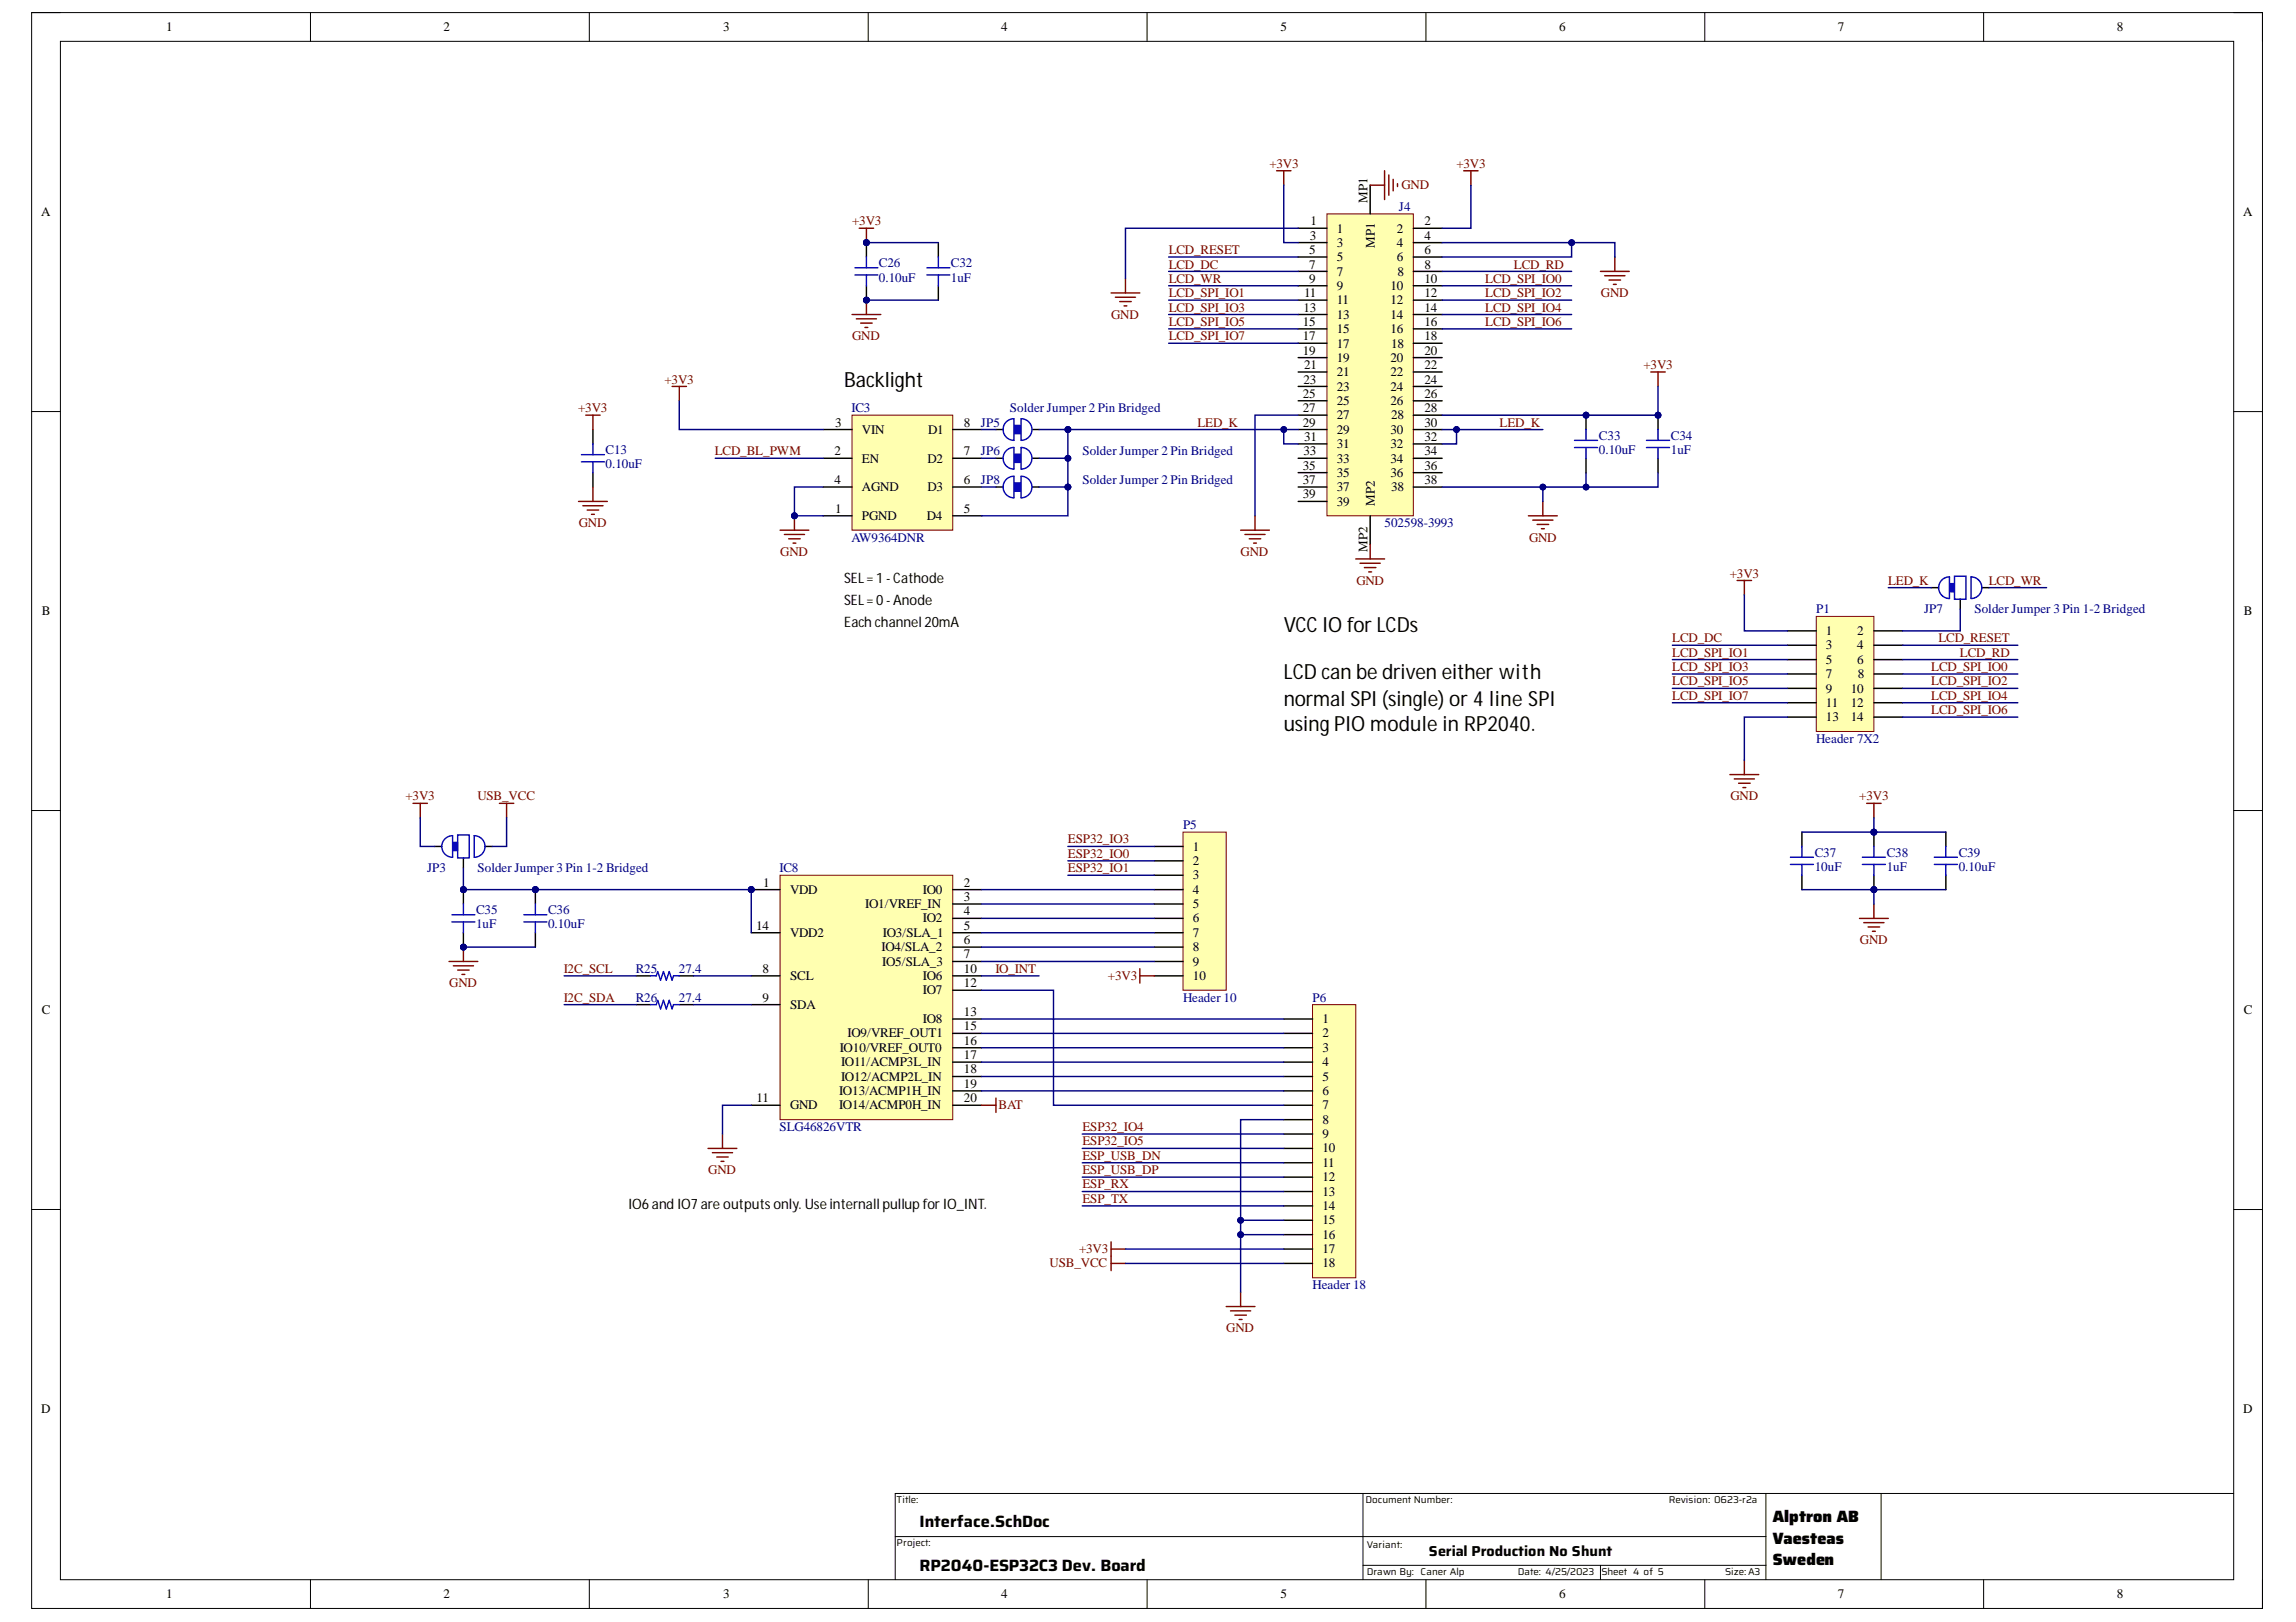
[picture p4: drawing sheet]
<svg xmlns="http://www.w3.org/2000/svg" width="297mm" height="210mm" viewBox="0 0 297 210" stroke-linecap="round" stroke-linejoin="round" font-family="sans-serif">
<defs><g id="words">
<g font-size="2.7">
<text x="109.2" y="50.1">Backlight</text>
<text x="166.1" y="81.8">VCC IO for LCDs</text>
<text x="166.1" y="87.9">LCD can be driven either with</text>
<text x="166.1" y="91.3">normal SPI (single) or 4 line SPI</text>
<text x="166.1" y="94.6">using PIO module in RP2040.</text>
</g>
<g font-size="2.1">
<text x="119" y="197.7">Interface.SchDoc</text>
<text x="229.4" y="197">Alptron AB</text>
<text x="119" y="203.2">RP2040-ESP32C3 Dev. Board</text>
<text x="229.4" y="199.8">Vaesteas</text>
<text x="229.4" y="202.6">Sweden</text>
</g>
<g font-size="1.9">
<text x="109.2" y="75.5">SEL= 1 - Cathode</text>
<text x="109.2" y="78.3">SEL= 0- Anode</text>
<text x="109.2" y="81.1">Each channel 20mA</text>
<text x="81.3" y="156.5">IO6and IO7are outputsonly. Use internallpullup for IO_INT.</text>
<text x="184.9" y="201.3">Serial Production No Shunt</text>
</g>
<g font-size="1.7">
<text x="21.5" y="4.1">1</text>
<text x="57.4" y="4.1">2</text>
<text x="93.6" y="4.1">3</text>
<text x="129.5" y="4.1">4</text>
<text x="165.7" y="4.1">5</text>
<text x="201.7" y="4.1">6</text>
<text x="237.7" y="4.1">7</text>
<text x="273.9" y="4.1">8</text>
<text x="5.3" y="28">A</text>
<text x="169.6" y="29.2">1</text>
<text x="176.9" y="26.2" transform="rotate(-90 176.9 26.2)">MP1</text>
<text x="184.3" y="29.2">2</text>
<text x="290.2" y="28">A</text>
<text x="169.4" y="32.9">5</text>
<text x="169.4" y="34.8">7</text>
<text x="169.5" y="31">3</text>
<text x="172.9" y="30.1">1</text>
<text x="172.9" y="32">3</text>
<text x="172.9" y="33.8">5</text>
<text x="172.9" y="35.7">7</text>
<text x="177.8" y="32" transform="rotate(-90 177.8 32)">MP1</text>
<text x="180.7" y="30.1">2</text>
<text x="180.7" y="32">4</text>
<text x="180.7" y="33.8">6</text>
<text x="180.8" y="35.7">8</text>
<text x="184.3" y="31">4</text>
<text x="184.3" y="32.9">6</text>
<text x="184.3" y="34.8">8</text>
<text x="168.6" y="40.3">13</text>
<text x="168.7" y="38.5">11</text>
<text x="169.4" y="36.6">9</text>
<text x="172.9" y="37.5">9</text>
<text x="172.9" y="39.4">11</text>
<text x="172.9" y="41.3">13</text>
<text x="179.9" y="37.5">10</text>
<text x="179.9" y="39.4">12</text>
<text x="179.9" y="41.3">14</text>
<text x="184.3" y="36.6">10</text>
<text x="184.3" y="38.5">12</text>
<text x="184.3" y="40.3">14</text>
<text x="168.5" y="42.2">15</text>
<text x="168.5" y="44.1">17</text>
<text x="168.5" y="45.9">19</text>
<text x="168.7" y="47.8">21</text>
<text x="172.9" y="43.1">15</text>
<text x="172.9" y="45">17</text>
<text x="172.9" y="46.8">19</text>
<text x="179.9" y="43.1">16</text>
<text x="179.9" y="46.8">20</text>
<text x="180" y="45">18</text>
<text x="184.3" y="42.2">16</text>
<text x="184.3" y="44.1">18</text>
<text x="184.3" y="45.9">20</text>
<text x="184.3" y="47.8">22</text>
<text x="168.5" y="51.5">25</text>
<text x="168.5" y="53.3">27</text>
<text x="168.6" y="49.6">23</text>
<text x="172.9" y="48.7">21</text>
<text x="172.9" y="50.6">23</text>
<text x="172.9" y="52.4">25</text>
<text x="179.9" y="48.7">22</text>
<text x="179.9" y="50.6">24</text>
<text x="179.9" y="52.4">26</text>
<text x="184.3" y="49.6">24</text>
<text x="184.3" y="51.5">26</text>
<text x="184.3" y="53.3">28</text>
<text x="108" y="58.9">2</text>
<text x="108" y="55.2">3</text>
<text x="111.5" y="59.9">EN</text>
<text x="111.5" y="56.1">VIN</text>
<text x="120" y="59.9">D2</text>
<text x="120.1" y="56.1">D1</text>
<text x="124.7" y="55.2">8</text>
<text x="124.7" y="58.9">7</text>
<text x="168.5" y="55.2">29</text>
<text x="168.6" y="58.9">33</text>
<text x="168.7" y="57.1">31</text>
<text x="172.9" y="54.3">27</text>
<text x="172.9" y="56.1">29</text>
<text x="172.9" y="58">31</text>
<text x="172.9" y="59.9">33</text>
<text x="179.9" y="56.1">30</text>
<text x="179.9" y="58">32</text>
<text x="179.9" y="59.9">34</text>
<text x="180" y="54.3">28</text>
<text x="184.3" y="55.2">30</text>
<text x="184.3" y="57.1">32</text>
<text x="184.3" y="58.9">34</text>
<text x="108" y="62.6">4</text>
<text x="111.5" y="63.6">AGND</text>
<text x="120" y="63.6">D3</text>
<text x="124.7" y="62.6">6</text>
<text x="168.5" y="60.8">35</text>
<text x="168.5" y="62.6">37</text>
<text x="168.5" y="64.5">39</text>
<text x="172.9" y="61.7">35</text>
<text x="172.9" y="63.6">37</text>
<text x="172.9" y="65.4">39</text>
<text x="177.8" y="65.4" transform="rotate(-90 177.8 65.4)">MP2</text>
<text x="179.9" y="61.7">36</text>
<text x="180" y="63.6">38</text>
<text x="184.3" y="60.8">36</text>
<text x="184.3" y="62.6">38</text>
<text x="108" y="66.4">1</text>
<text x="111.5" y="67.3">PGND</text>
<text x="119.9" y="67.3">D4</text>
<text x="124.7" y="66.4">5</text>
<text x="176.9" y="71.4" transform="rotate(-90 176.9 71.4)">MP2</text>
<text x="5.4" y="79.6">B</text>
<text x="236.2" y="82.2">1</text>
<text x="240.3" y="82.2">2</text>
<text x="290.3" y="79.6">B</text>
<text x="236.2" y="84">3</text>
<text x="236.2" y="85.9">5</text>
<text x="236.2" y="87.8">7</text>
<text x="236.2" y="89.6">9</text>
<text x="239.4" y="89.6">10</text>
<text x="240.3" y="84">4</text>
<text x="240.3" y="85.9">6</text>
<text x="240.4" y="87.8">8</text>
<text x="236.2" y="91.5">11</text>
<text x="236.2" y="93.3">13</text>
<text x="239.4" y="91.5">12</text>
<text x="239.4" y="93.3">14</text>
<text x="154.3" y="110.1">1</text>
<text x="154.3" y="111.9">2</text>
<text x="154.3" y="113.8">3</text>
<text x="98.7" y="114.7">1</text>
<text x="102.2" y="115.7">VDD</text>
<text x="111.9" y="117.5">IO1/VREF_IN</text>
<text x="119.4" y="115.7">IO0</text>
<text x="119.4" y="119.4">IO2</text>
<text x="124.7" y="114.7">2</text>
<text x="124.7" y="116.6">3</text>
<text x="124.7" y="118.4">4</text>
<text x="154.3" y="115.7">4</text>
<text x="154.3" y="117.5">5</text>
<text x="154.3" y="119.4">6</text>
<text x="97.8" y="120.3">14</text>
<text x="98.7" y="125.9">8</text>
<text x="102.2" y="121.2">VDD2</text>
<text x="114.1" y="123.1">IO4/SLA_2</text>
<text x="114.1" y="125">IO5/SLA_3</text>
<text x="114.2" y="121.2">IO3/SLA_1</text>
<text x="124.7" y="120.3">5</text>
<text x="124.7" y="122.2">6</text>
<text x="124.7" y="124">7</text>
<text x="124.7" y="125.9">10</text>
<text x="154.3" y="121.2">7</text>
<text x="154.3" y="123.1">8</text>
<text x="154.3" y="125">9</text>
<text x="5.4" y="131.2">C</text>
<text x="98.7" y="129.6">9</text>
<text x="102.2" y="126.8">SCL</text>
<text x="102.2" y="130.5">SDA</text>
<text x="119.4" y="126.8">IO6</text>
<text x="119.4" y="128.7">IO7</text>
<text x="124.7" y="127.7">12</text>
<text x="124.7" y="131.5">13</text>
<text x="154.3" y="126.8">10</text>
<text x="290.3" y="131.2">C</text>
<text x="108.6" y="136.1">IO10/VREF_OUT0</text>
<text x="108.8" y="138">IO11/ACMP3L_IN</text>
<text x="109.7" y="134.3">IO9/VREF_OUT1</text>
<text x="119.4" y="132.4">IO8</text>
<text x="124.7" y="133.3">15</text>
<text x="124.7" y="135.2">16</text>
<text x="124.7" y="137">17</text>
<text x="171.1" y="132.4">1</text>
<text x="171.1" y="134.3">2</text>
<text x="171.1" y="136.1">3</text>
<text x="171.1" y="138">4</text>
<text x="97.9" y="142.6">11</text>
<text x="102.2" y="143.6">GND</text>
<text x="108.6" y="141.7">IO13/ACMP1H_IN</text>
<text x="108.6" y="143.6">IO14/ACMP0H_IN</text>
<text x="108.8" y="139.8">IO12/ACMP2L_IN</text>
<text x="124.7" y="138.9">18</text>
<text x="124.7" y="140.8">19</text>
<text x="124.7" y="142.6">20</text>
<text x="171.1" y="139.8">5</text>
<text x="171.1" y="141.7">6</text>
<text x="171.1" y="143.6">7</text>
<text x="171.1" y="145.4">8</text>
<text x="171.1" y="147.3">9</text>
<text x="171.1" y="149.1">10</text>
<text x="171.1" y="151">11</text>
<text x="171.1" y="152.9">12</text>
<text x="171.1" y="154.7">13</text>
<text x="171.1" y="156.6">14</text>
<text x="171.1" y="158.4">15</text>
<text x="171.1" y="160.3">16</text>
<text x="171.1" y="162.2">17</text>
<text x="171.1" y="164">18</text>
<text x="5.3" y="182.9">D</text>
<text x="290.2" y="182.9">D</text>
<text x="21.5" y="206.8">1</text>
<text x="57.4" y="206.8">2</text>
<text x="93.6" y="206.8">3</text>
<text x="129.5" y="206.8">4</text>
<text x="165.7" y="206.8">5</text>
<text x="201.7" y="206.8">6</text>
<text x="237.7" y="206.8">7</text>
<text x="273.9" y="206.8">8</text>
</g>
<g font-size="1.7" fill="#800000">
<text x="164.2" y="21.7">+3V3</text>
<text x="188.4" y="21.7">+3V3</text>
<text x="110.2" y="29.2">+3V3</text>
<text x="181.3" y="24.5">GND</text>
<text x="151.2" y="34.8">LCD_DC</text>
<text x="151.2" y="32.9">LCD_RESET</text>
<text x="195.9" y="34.8">LCD_RD</text>
<text x="143.7" y="41.3">GND</text>
<text x="151.2" y="38.5">LCD_SPI_IO1</text>
<text x="151.2" y="40.3">LCD_SPI_IO3</text>
<text x="151.2" y="36.6">LCD_WR</text>
<text x="192.1" y="36.6">LCD_SPI_IO0</text>
<text x="192.1" y="38.5">LCD_SPI_IO2</text>
<text x="192.1" y="40.3">LCD_SPI_IO4</text>
<text x="207.1" y="38.5">GND</text>
<text x="110.2" y="44.1">GND</text>
<text x="151.2" y="42.2">LCD_SPI_IO5</text>
<text x="151.2" y="44.1">LCD_SPI_IO7</text>
<text x="192.1" y="42.2">LCD_SPI_IO6</text>
<text x="212.6" y="47.8">+3V3</text>
<text x="74.8" y="53.3">+3V3</text>
<text x="86" y="49.6">+3V3</text>
<text x="92.5" y="58.9">LCD_BL_PWM</text>
<text x="154.9" y="55.2">LED_K</text>
<text x="194" y="55.2">LED_K</text>
<text x="74.9" y="68.2">GND</text>
<text x="100.9" y="71.9">GND</text>
<text x="160.5" y="71.9">GND</text>
<text x="197.8" y="70.1">GND</text>
<text x="175.5" y="75.7">GND</text>
<text x="223.8" y="74.7">+3V3</text>
<text x="244.3" y="75.7">LED_K</text>
<text x="257.3" y="75.7">LCD_WR</text>
<text x="216.3" y="83.1">LCD_DC</text>
<text x="250.8" y="83.1">LCD_RESET</text>
<text x="216.3" y="85">LCD_SPI_IO1</text>
<text x="216.3" y="86.8">LCD_SPI_IO3</text>
<text x="216.3" y="88.7">LCD_SPI_IO5</text>
<text x="249.8" y="86.8">LCD_SPI_IO0</text>
<text x="249.8" y="88.7">LCD_SPI_IO2</text>
<text x="253.6" y="85">LCD_RD</text>
<text x="216.3" y="90.5">LCD_SPI_IO7</text>
<text x="249.8" y="90.5">LCD_SPI_IO4</text>
<text x="249.8" y="92.4">LCD_SPI_IO6</text>
<text x="52.5" y="103.6">+3V3</text>
<text x="61.8" y="103.6">USB_VCC</text>
<text x="223.9" y="103.6">GND</text>
<text x="240.5" y="103.6">+3V3</text>
<text x="138.2" y="111">ESP32_IO0</text>
<text x="138.2" y="112.9">ESP32_IO1</text>
<text x="138.2" y="109.1">ESP32_IO3</text>
<text x="72.9" y="125.9">I2C_SCL</text>
<text x="128.8" y="125.9">IO_INT</text>
<text x="240.6" y="122.2">GND</text>
<text x="58.1" y="127.7">GND</text>
<text x="72.9" y="129.6">I2C_SDA</text>
<text x="143.3" y="126.8">+3V3</text>
<text x="129.2" y="143.6">BAT</text>
<text x="140" y="146.3">ESP32_IO4</text>
<text x="140" y="148.2">ESP32_IO5</text>
<text x="91.6" y="151.9">GND</text>
<text x="140" y="155.6">ESP_TX</text>
<text x="140" y="153.8">ESP_RX</text>
<text x="140" y="151.9">ESP_USB_DP</text>
<text x="140" y="150.1">ESP_USB_DN</text>
<text x="135.8" y="164">USB_VCC</text>
<text x="139.6" y="162.2">+3V3</text>
<text x="158.6" y="172.4">GND</text>
</g>
<g font-size="1.7" fill="#000080">
<text x="181" y="27.3">J4</text>
<text x="113.7" y="34.6">C26</text>
<text x="123" y="34.6">C32</text>
<text x="113.7" y="36.4">0.10uF</text>
<text x="123" y="36.4">1uF</text>
<text x="110.2" y="53.3">IC3</text>
<text x="130.6" y="53.3">Solder Jumper 2 Pin Bridged</text>
<text x="78.3" y="58.8">C13</text>
<text x="126.9" y="55.2">JP5</text>
<text x="126.9" y="58.9">JP6</text>
<text x="140" y="58.9">Solder Jumper 2 Pin Bridged</text>
<text x="206.9" y="56.9">C33</text>
<text x="206.9" y="58.8">0.10uF</text>
<text x="216.2" y="56.9">C34</text>
<text x="216.2" y="58.8">1uF</text>
<text x="78.3" y="60.6">0.10uF</text>
<text x="126.9" y="62.6">JP8</text>
<text x="140" y="62.6">Solder Jumper 2 Pin Bridged</text>
<text x="110.2" y="70.1">AW9364DNR</text>
<text x="179.1" y="68.2">502598-3993</text>
<text x="235" y="79.4">P1</text>
<text x="248.9" y="79.4">JP7</text>
<text x="255.4" y="79.4">Solder Jumper 3 Pin 1-2 Bridged</text>
<text x="235" y="96.1">Header 7X2</text>
<text x="153.1" y="107.3">P5</text>
<text x="55.2" y="112.9">JP3</text>
<text x="61.8" y="112.9">Solder Jumper 3 Pin 1-2 Bridged</text>
<text x="100.9" y="112.9">IC8</text>
<text x="234.8" y="110.8">C37</text>
<text x="234.8" y="112.7">10uF</text>
<text x="244.1" y="110.8">C38</text>
<text x="244.1" y="112.7">1uF</text>
<text x="253.4" y="110.8">C39</text>
<text x="253.4" y="112.7">0.10uF</text>
<text x="61.6" y="118.3">C35</text>
<text x="70.9" y="118.3">C36</text>
<text x="61.6" y="120.1">1uF</text>
<text x="70.9" y="120.1">0.10uF</text>
<text x="82.2" y="125.9">R25</text>
<text x="87.8" y="125.9">27.4</text>
<text x="82.2" y="129.6">R26</text>
<text x="87.8" y="129.6">27.4</text>
<text x="153.1" y="129.6">Header 10</text>
<text x="169.8" y="129.6">P6</text>
<text x="100.9" y="146.3">SLG46826VTR</text>
<text x="169.8" y="166.8">Header 18</text>
</g>
<g font-size="1.3">
<text x="116" y="194.5">Title:</text>
<text x="176.7" y="194.5">Document Number:</text>
<text x="215.9" y="194.5">Revision: 0623-r2a</text>
<text x="116" y="200.1">Project:</text>
<text x="176.8" y="203.8">Drawn By: Caner Alp</text>
<text x="176.8" y="200.3">Variant:</text>
<text x="196.4" y="203.8">Date: 4/25/2023</text>
<text x="207.2" y="203.8">Sheet 4 of 5</text>
<text x="223.2" y="203.8">Size: A3</text>
</g>
</g></defs>
<path d="M4.1 1.6h288.6v206.5h-288.6z" fill="none" stroke="#000" stroke-width=".13"/>
<path d="M7.8 5.4h281.2v199h-281.2z" fill-rule="evenodd" fill="#fff"/>
<g fill="none" stroke="#000" stroke-width=".13">
<path d="M4.1 1.6h3.7M7.8 5.4h281.2v199h-281.2zM40.2 1.6v3.8M76.2 1.6v3.8M112.3 1.6v3.8M148.4 1.6v3.8M184.5 1.6v3.8M220.6 1.6v3.8M256.6 1.6v3.8M289 1.6h3.7v3.8M4.1 53.3h3.7M289 53.3h3.7"/>
<path d="M4.1 104.9h3.7M289 104.9h3.7M4.1 156.5h3.7M289 156.5h3.7M115.8 198.9h112.7M176.3 193.3v11.1M228.5 193.3v11.1M243.4 193.3v11.1M289 193.3h-173.2v11.1M40.2 204.4v3.7M76.2 204.4v3.7M112.3 204.4v3.7"/>
<path d="M148.4 204.4v3.7M176.3 202.6h52.2M184.5 204.4v3.7M207.1 202.6v1.8M220.6 204.4v3.7M256.6 204.4v3.7M292.7 204.4v3.7"/>
</g>
<path d="M87 50h1.8M87.9 50v1.9M100.9 68.6h3.7M101.5 69.2h2.6M102 69.7h1.5M102.6 70.3h.4M102.8 66.8v1.8" fill="none" stroke="#800000" stroke-width=".19"/>
<circle cx="102.8" cy="66.7" r=".37" fill="#000080"/>
<circle cx="102.8" cy="66.7" r=".37" fill="none" stroke="#000080" stroke-width=".13"/>
<path d="M76.7 55.6v1.8M76.7 61.2v1.8" fill="none" stroke="#000" stroke-width=".19"/>
<path d="M75.2 58.8h3M75.2 59.8h3M76.7 57.4v1.4M76.7 59.8v1.4" fill="none" stroke="#00f" stroke-width=".19"/>
<path d="M75.8 53.7h1.8M76.7 53.7v1.9M74.8 64.9h3.8M75.4 65.4h2.6M76 66h1.5M76.5 66.6h.4M76.7 63v1.9" fill="none" stroke="#800000" stroke-width=".19"/>
<circle cx="112.1" cy="38.8" r=".37" fill="#000080"/>
<circle cx="112.1" cy="38.8" r=".37" fill="none" stroke="#000080" stroke-width=".13"/>
<circle cx="112.1" cy="31.4" r=".37" fill="#000080"/>
<circle cx="112.1" cy="31.4" r=".37" fill="none" stroke="#000080" stroke-width=".13"/>
<path d="M112.1 37v1.8" fill="none" stroke="#000" stroke-width=".19"/>
<circle cx="112.1" cy="38.8" r=".37" fill="#000080"/>
<circle cx="112.1" cy="38.8" r=".37" fill="none" stroke="#000080" stroke-width=".13"/>
<path d="M112.1 31.4v1.9" fill="none" stroke="#000" stroke-width=".19"/>
<circle cx="112.1" cy="31.4" r=".37" fill="#000080"/>
<circle cx="112.1" cy="31.4" r=".37" fill="none" stroke="#000080" stroke-width=".13"/>
<path d="M110.6 34.7h3M110.6 35.6h3M112.1 33.3v1.4M112.1 35.6v1.4M119.9 34.7h3M119.9 35.6h3M121.4 33.3v1.4M121.4 35.6v1.4" fill="none" stroke="#00f" stroke-width=".19"/>
<path d="M121.4 31.4v1.9M121.4 37v1.8" fill="none" stroke="#000" stroke-width=".19"/>
<path d="M111.2 29.5h1.8M112.1 29.5v1.9" fill="none" stroke="#800000" stroke-width=".19"/>
<circle cx="112.1" cy="31.4" r=".37" fill="#000080"/>
<circle cx="112.1" cy="31.4" r=".37" fill="none" stroke="#000080" stroke-width=".13"/>
<path d="M112.1 38.8v1.9M110.2 40.7h3.8M110.8 41.3h2.6M111.3 41.8h1.5M111.9 42.4h.4" fill="none" stroke="#800000" stroke-width=".19"/>
<circle cx="112.1" cy="38.8" r=".37" fill="#000080"/>
<circle cx="112.1" cy="38.8" r=".37" fill="none" stroke="#000080" stroke-width=".13"/>
<g fill="none" stroke="#800000" stroke-width=".19">
<path d="M143.7 37.9h3.8M144.3 38.5h2.6M144.9 39h1.5M145.4 39.6h.4M145.6 36.1v1.8M165.2 22.1h1.8M166.1 22.1v1.9M189.4 22.1h1.8M190.3 22.1v1.9M207.1 35.1h3.7M207.6 35.7h2.6M208.2 36.2h1.5"/>
<path d="M208.7 36.8h.4M208.9 33.3v1.8M213.6 48.1h1.8M214.5 48.1v1.9M160.5 68.6h3.7M161.1 69.2h2.6M161.6 69.7h1.5M162.2 70.3h.3M162.4 66.8v1.8M197.7 66.8h3.8M198.3 67.3h2.6M198.9 67.9h1.5"/>
<path d="M199.4 68.4h.4M199.6 64.9v1.9"/>
</g>
<circle cx="205.2" cy="53.7" r=".37" fill="#000080"/>
<circle cx="205.2" cy="53.7" r=".37" fill="none" stroke="#000080" stroke-width=".13"/>
<path d="M205.2 53.7v1.9M205.2 59.3v1.9" fill="none" stroke="#000" stroke-width=".19"/>
<circle cx="205.2" cy="53.7" r=".37" fill="#000080"/>
<circle cx="205.2" cy="53.7" r=".37" fill="none" stroke="#000080" stroke-width=".13"/>
<path d="M203.7 57h3M203.7 57.9h3M205.2 55.6v1.4M205.2 57.9v1.4" fill="none" stroke="#00f" stroke-width=".19"/>
<circle cx="214.5" cy="53.7" r=".37" fill="#000080"/>
<circle cx="214.5" cy="53.7" r=".37" fill="none" stroke="#000080" stroke-width=".13"/>
<path d="M214.5 53.7v1.9M214.5 59.3v1.9" fill="none" stroke="#000" stroke-width=".19"/>
<circle cx="214.5" cy="53.7" r=".37" fill="#000080"/>
<circle cx="214.5" cy="53.7" r=".37" fill="none" stroke="#000080" stroke-width=".13"/>
<path d="M213 57h3M213 57.9h3M214.5 55.6v1.4M214.5 57.9v1.4M84.2 126.3h.7l.2-.6 .4 1.1 .3-1.1 .4 1.1 .4-1.1 .4 1.1 .1-.5h.8M84.2 130h.7l.2-.5 .4 1.1 .3-1.1 .4 1.1 .4-1.1 .4 1.1 .1-.6h.8" fill="none" stroke="#00f" stroke-width=".19"/>
<path d="M53.4 104h1.9M54.4 104v1.8M64.6 104h1.9M65.5 104v1.8M91.6 148.6h3.7M92.2 149.2h2.6M92.7 149.7h1.5M93.3 150.3h.4M93.5 146.8v1.8" fill="none" stroke="#800000" stroke-width=".19"/>
<path d="M82.3 126.3h1.9M82.3 130h1.9M87.9 126.3h1.8M87.9 130h1.8" fill="none" stroke="#000" stroke-width=".19"/>
<circle cx="60" cy="122.6" r=".37" fill="#000080"/>
<circle cx="60" cy="122.6" r=".37" fill="none" stroke="#000080" stroke-width=".13"/>
<circle cx="60" cy="115.1" r=".37" fill="#000080"/>
<circle cx="60" cy="115.1" r=".37" fill="none" stroke="#000080" stroke-width=".13"/>
<path d="M59.9 120.7v1.9" fill="none" stroke="#000" stroke-width=".19"/>
<circle cx="60" cy="122.6" r=".37" fill="#000080"/>
<circle cx="60" cy="122.6" r=".37" fill="none" stroke="#000080" stroke-width=".13"/>
<path d="M59.9 115.1v1.9" fill="none" stroke="#000" stroke-width=".19"/>
<circle cx="60" cy="115.1" r=".37" fill="#000080"/>
<circle cx="60" cy="115.1" r=".37" fill="none" stroke="#000080" stroke-width=".13"/>
<path d="M58.5 118.4h2.9M58.5 119.3h2.9M59.9 117v1.4M59.9 119.3v1.4" fill="none" stroke="#00f" stroke-width=".19"/>
<circle cx="69.3" cy="115.1" r=".37" fill="#000080"/>
<circle cx="69.3" cy="115.1" r=".37" fill="none" stroke="#000080" stroke-width=".13"/>
<path d="M69.3 115.1v1.9M69.3 120.7v1.9" fill="none" stroke="#000" stroke-width=".19"/>
<circle cx="69.3" cy="115.1" r=".37" fill="#000080"/>
<circle cx="69.3" cy="115.1" r=".37" fill="none" stroke="#000080" stroke-width=".13"/>
<path d="M67.8 118.4h3M67.8 119.3h3M69.3 117v1.4M69.3 119.3v1.4" fill="none" stroke="#00f" stroke-width=".19"/>
<path d="M58.1 124.4h3.7M58.6 125h2.7M59.2 125.5h1.5M59.8 126.1h.3M59.9 122.6v1.8" fill="none" stroke="#800000" stroke-width=".19"/>
<circle cx="60" cy="122.6" r=".37" fill="#000080"/>
<circle cx="60" cy="122.6" r=".37" fill="none" stroke="#000080" stroke-width=".13"/>
<path d="M153.1 107.7h5.5v20.4h-5.5z" fill-rule="evenodd" fill="#ffffb0"/>
<path d="M153.1 107.7h5.5v20.4h-5.5z" fill="none" stroke="#800000" stroke-width=".13"/>
<path d="M149.3 109.5h3.8M149.3 111.4h3.8M149.3 113.3h3.8M149.3 115.1h3.8M149.3 117h3.8M149.3 118.8h3.8M149.3 120.7h3.8M149.3 122.6h3.8M149.3 124.4h3.8M149.3 126.3h3.8" fill="none" stroke="#000" stroke-width=".19"/>
<path d="M169.8 130h5.6v35.4h-5.6z" fill-rule="evenodd" fill="#ffffb0"/>
<path d="M169.8 130h5.6v35.4h-5.6z" fill="none" stroke="#800000" stroke-width=".13"/>
<g fill="none" stroke="#000" stroke-width=".19">
<path d="M166.1 131.9h3.7M166.1 133.7h3.7M166.1 135.6h3.7M166.1 137.4h3.7M166.1 139.3h3.7M166.1 141.2h3.7M166.1 143h3.7M166.1 144.9h3.7M166.1 146.8h3.7M166.1 148.6h3.7M166.1 150.5h3.7M166.1 152.3h3.7"/>
<path d="M166.1 154.2h3.7M166.1 156.1h3.7M166.1 157.9h3.7M166.1 159.8h3.7M166.1 161.6h3.7M166.1 163.5h3.7"/>
</g>
<path d="M143.7 160.7v3.7M143.7 161.6h1.9M143.7 163.5h1.9M158.6 169.1h3.8M159.2 169.6h2.6M159.8 170.2h1.4M160.3 170.8h.4M160.5 167.2v1.9" fill="none" stroke="#800000" stroke-width=".19"/>
<path d="M110.2 53.7h13.1v14.9h-13.1z" fill-rule="evenodd" fill="#ffffb0"/>
<path d="M110.2 53.7h13.1v14.9h-13.1z" fill="none" stroke="#800000" stroke-width=".13"/>
<path d="M106.5 55.6h3.7M106.5 59.3h3.7M123.3 55.6h3.7M123.3 59.3h3.7M106.5 63h3.7M106.5 66.8h3.7M123.3 63h3.7M123.3 66.8h3.7M56.2 109.5h1M59.9 111v1.3M62.7 109.5h1" fill="none" stroke="#000" stroke-width=".19"/>
<path d="M57.4 108.7l.3-.3 .4-.2 .5-.1v2.8a1.4 1.4 0 0 1-1.3-.7 1.4 1.4 0 0 1 .1-1.5zM59.2 108.1h1.5v2.9h-1.5zM61.3 108.1a1.4 1.4 0 0 1 1.4 1.4 1.4 1.4 0 0 1-1.4 1.4z" fill="none" stroke="#00f" stroke-width=".19"/>
<path d="M58.6 109h.6v1.1h-.6z" fill-rule="evenodd" fill="#00f"/>
<path d="M58.6 109h.6v1.1h-.6z" fill="none" stroke="#00f" stroke-width=".13"/>
<path d="M224.7 75.1h1.9M225.7 75.1v1.9M225.7 98.4v1.8M223.8 100.2h3.7M224.4 100.8h2.6M224.9 101.4h1.5M225.5 101.9h.4" fill="none" stroke="#800000" stroke-width=".19"/>
<path d="M235 79.8h7.4v14.9h-7.4z" fill-rule="evenodd" fill="#ffffb0"/>
<path d="M235 79.8h7.4v14.9h-7.4z" fill="none" stroke="#800000" stroke-width=".13"/>
<g fill="none" stroke="#000" stroke-width=".19">
<path d="M231.3 81.6h3.7M231.3 83.5h3.7M231.3 85.4h3.7M231.3 87.2h3.7M231.3 89.1h3.7M231.3 90.9h3.7M231.3 92.8h3.7M242.4 81.6h3.8M242.4 83.5h3.8M242.4 85.4h3.8M242.4 87.2h3.8M242.4 89.1h3.8"/>
<path d="M242.4 90.9h3.8M242.4 92.8h3.8"/>
</g>
<circle cx="242.4" cy="115.1" r=".38" fill="#000080"/>
<circle cx="242.4" cy="115.1" r=".38" fill="none" stroke="#000080" stroke-width=".13"/>
<circle cx="242.4" cy="107.7" r=".38" fill="#000080"/>
<circle cx="242.4" cy="107.7" r=".38" fill="none" stroke="#000080" stroke-width=".13"/>
<path d="M242.4 113.3v1.8" fill="none" stroke="#000" stroke-width=".19"/>
<circle cx="242.4" cy="115.1" r=".38" fill="#000080"/>
<circle cx="242.4" cy="115.1" r=".38" fill="none" stroke="#000080" stroke-width=".13"/>
<path d="M242.4 107.7v1.8" fill="none" stroke="#000" stroke-width=".19"/>
<circle cx="242.4" cy="107.7" r=".38" fill="#000080"/>
<circle cx="242.4" cy="107.7" r=".38" fill="none" stroke="#000080" stroke-width=".13"/>
<path d="M231.6 110.9h3M231.6 111.9h3M233.1 109.5v1.4M233.1 111.9v1.4M240.9 110.9h3M240.9 111.9h3M242.4 109.5v1.4M242.4 111.9v1.4M250.2 110.9h3M250.2 111.9h3M251.7 109.5v1.4M251.7 111.9v1.4" fill="none" stroke="#00f" stroke-width=".19"/>
<path d="M233.1 107.7v1.8M233.1 113.3v1.8M251.7 107.7v1.8M251.7 113.3v1.8" fill="none" stroke="#000" stroke-width=".19"/>
<path d="M240.6 118.9h3.7M241.1 119.4h2.6M241.5 104h1.9M241.7 120h1.5M242.4 104v1.8M242.4 117v1.9M242.2 120.5h.4" fill="none" stroke="#800000" stroke-width=".19"/>
<circle cx="97.2" cy="115.1" r=".37" fill="#000080"/>
<circle cx="97.2" cy="115.1" r=".37" fill="none" stroke="#000080" stroke-width=".13"/>
<path d="M100.9 113.3h22.4v31.6h-22.4z" fill-rule="evenodd" fill="#ffffb0"/>
<path d="M100.9 113.3h22.4v31.6h-22.4z" fill="none" stroke="#800000" stroke-width=".13"/>
<path d="M97.2 115.1h3.7" fill="none" stroke="#000" stroke-width=".19"/>
<circle cx="97.2" cy="115.1" r=".37" fill="#000080"/>
<circle cx="97.2" cy="115.1" r=".37" fill="none" stroke="#000080" stroke-width=".13"/>
<g fill="none" stroke="#000" stroke-width=".19">
<path d="M128.8 55.6h.9M133.6 55.6h.8M123.3 115.1h3.7M123.3 117h3.7M123.3 118.8h3.7M97.2 120.7h3.7M97.2 126.3h3.7M97.2 130h3.7M123.3 120.7h3.7M123.3 122.6h3.7M123.3 124.4h3.7M123.3 126.3h3.7"/>
<path d="M123.3 128.1h3.7M123.3 131.9h3.7M123.3 133.7h3.7M123.3 135.6h3.7M123.3 137.4h3.7M123.3 139.3h3.7M97.2 143h3.7M123.3 143h3.7M123.3 141.2h3.7"/>
</g>
<path d="M147.5 125.4v1.8M147.5 126.3h1.8M127 143h1.8M128.8 142.1v1.9" fill="none" stroke="#800000" stroke-width=".19"/>
<path d="M130 54.8l.3-.3 .4-.2 .5-.1v2.8a1.4 1.4 0 0 1-1.3-.8 1.4 1.4 0 0 1 .1-1.4zM132.1 54.2a1.4 1.4 0 0 1 1.4 1.4 1.4 1.4 0 0 1-1.4 1.4z" fill="none" stroke="#00f" stroke-width=".19"/>
<path d="M131.3 55h.7v1.1h-.7z" fill-rule="evenodd" fill="#00f"/>
<path d="M131.3 55h.7v1.1h-.7z" fill="none" stroke="#00f" stroke-width=".13"/>
<path d="M128.8 59.3h.9M133.6 59.3h.8" fill="none" stroke="#000" stroke-width=".19"/>
<path d="M130 58.5l.3-.3 .4-.2 .5-.1v2.8a1.4 1.4 0 0 1-1.3-.8 1.4 1.4 0 0 1 .1-1.4zM132.1 57.9a1.4 1.4 0 0 1 1.4 1.4 1.4 1.4 0 0 1-1.4 1.4z" fill="none" stroke="#00f" stroke-width=".19"/>
<path d="M131.3 58.8h.7v1.1h-.7z" fill-rule="evenodd" fill="#00f"/>
<path d="M131.3 58.8h.7v1.1h-.7z" fill="none" stroke="#00f" stroke-width=".13"/>
<path d="M249.9 76h.9M253.6 77.5v1.3M256.4 76h.9" fill="none" stroke="#000" stroke-width=".19"/>
<path d="M252.2 77.4v-2.7a1.4 1.4 0 0 0-1.4 1.4 1.4 1.4 0 0 0 1.4 1.4M252.9 74.6h1.4v2.9h-1.4zM255 77.4v-2.7a1.4 1.4 0 0 1 1.4 1.4 1.4 1.4 0 0 1-1.4 1.4" fill="none" stroke="#00f" stroke-width=".19"/>
<path d="M252.3 75.5h.6v1.1h-.6z" fill-rule="evenodd" fill="#00f"/>
<path d="M252.3 75.5h.6v1.1h-.6z" fill="none" stroke="#00f" stroke-width=".13"/>
<path d="M171.7 27.7h11.1v39.1h-11.1z" fill-rule="evenodd" fill="#ffffb0"/>
<path d="M171.7 27.7h11.1v39.1h-11.1z" fill="none" stroke="#800000" stroke-width=".13"/>
<g fill="none" stroke="#000" stroke-width=".19">
<path d="M167.9 29.5h3.8M167.9 31.4h3.8M167.9 33.3h3.8M167.9 35.1h3.8M167.9 37h3.8M167.9 38.8h3.8M177.3 24v3.7M182.8 29.5h3.8M182.8 31.4h3.8M182.8 33.3h3.8M182.8 35.1h3.8M182.8 37h3.8"/>
<path d="M182.8 38.8h3.8M167.9 40.7h3.8M167.9 42.6h3.8M167.9 44.4h3.8M167.9 46.3h3.8M167.9 48.1h3.8M167.9 50h3.8M167.9 51.9h3.8M167.9 53.7h3.8M167.9 55.6h3.8M167.9 57.4h3.8M167.9 59.3h3.8"/>
<path d="M182.8 40.7h3.8M182.8 42.6h3.8M182.8 44.4h3.8M182.8 46.3h3.8M182.8 48.1h3.8M182.8 50h3.8M182.8 51.9h3.8M182.8 53.7h3.8M182.8 55.6h3.8M182.8 57.5h3.8M182.8 59.3h3.8M167.9 61.2h3.8"/>
<path d="M167.9 63h3.8M167.9 64.9h3.8M177.3 66.8v3.7M182.8 61.2h3.8M182.8 63h3.8"/>
</g>
<path d="M87.9 51.9v3.7h18.6M102.8 66.8h3.7" fill="none" stroke="#000080" stroke-width=".19"/>
<circle cx="102.8" cy="66.7" r=".37" fill="#000080"/>
<circle cx="102.8" cy="66.7" r=".37" fill="none" stroke="#000080" stroke-width=".13"/>
<path d="M112.1 31.4h9.3M92.5 59.3h14" fill="none" stroke="#000080" stroke-width=".19"/>
<circle cx="112.1" cy="31.4" r=".37" fill="#000080"/>
<circle cx="112.1" cy="31.4" r=".37" fill="none" stroke="#000080" stroke-width=".13"/>
<path d="M112.1 38.8h9.3" fill="none" stroke="#000080" stroke-width=".19"/>
<circle cx="112.1" cy="38.8" r=".37" fill="#000080"/>
<circle cx="112.1" cy="38.8" r=".37" fill="none" stroke="#000080" stroke-width=".13"/>
<g fill="none" stroke="#000080" stroke-width=".19">
<path d="M151.2 37h16.7M151.2 38.8h16.7M151.2 33.3h16.7M151.2 35.1h16.7M166.1 24v7.4h1.8M167.9 29.5h-22.3v6.6M186.6 37h16.7M186.6 38.8h16.7M186.6 35.1h16.7M190.3 24v5.5h-3.7M203.3 31.4v1.9h-16.7M151.2 40.7h16.7"/>
<path d="M151.2 42.6h16.7M151.2 44.4h16.7M186.6 40.7h16.7M186.6 42.6h16.7"/>
</g>
<circle cx="203.3" cy="31.4" r=".37" fill="#000080"/>
<circle cx="203.3" cy="31.4" r=".37" fill="none" stroke="#000080" stroke-width=".13"/>
<path d="M167.9 53.7h-5.5v13.1M186.6 63h13v1.9" fill="none" stroke="#000080" stroke-width=".19"/>
<circle cx="199.6" cy="63" r=".37" fill="#000080"/>
<circle cx="199.6" cy="63" r=".37" fill="none" stroke="#000080" stroke-width=".13"/>
<path d="M167.9 55.6h-1.8v1.8h1.8" fill="none" stroke="#000080" stroke-width=".19"/>
<circle cx="166.1" cy="55.6" r=".37" fill="#000080"/>
<circle cx="166.1" cy="55.6" r=".37" fill="none" stroke="#000080" stroke-width=".13"/>
<path d="M186.6 55.6h1.8v1.9h-1.8" fill="none" stroke="#000080" stroke-width=".19"/>
<circle cx="188.4" cy="55.6" r=".37" fill="#000080"/>
<circle cx="188.4" cy="55.6" r=".37" fill="none" stroke="#000080" stroke-width=".13"/>
<path d="M188.4 55.6h11.2" fill="none" stroke="#000080" stroke-width=".19"/>
<circle cx="188.4" cy="55.6" r=".37" fill="#000080"/>
<circle cx="188.4" cy="55.6" r=".37" fill="none" stroke="#000080" stroke-width=".13"/>
<path d="M138.2 55.6h27.9" fill="none" stroke="#000080" stroke-width=".19"/>
<circle cx="138.2" cy="55.6" r=".37" fill="#000080"/>
<circle cx="138.2" cy="55.6" r=".37" fill="none" stroke="#000080" stroke-width=".13"/>
<circle cx="166.1" cy="55.6" r=".37" fill="#000080"/>
<circle cx="166.1" cy="55.6" r=".37" fill="none" stroke="#000080" stroke-width=".13"/>
<path d="M214.5 50v3.7h-27.9" fill="none" stroke="#000080" stroke-width=".19"/>
<circle cx="205.2" cy="53.7" r=".37" fill="#000080"/>
<circle cx="205.2" cy="53.7" r=".37" fill="none" stroke="#000080" stroke-width=".13"/>
<circle cx="214.5" cy="53.7" r=".37" fill="#000080"/>
<circle cx="214.5" cy="53.7" r=".37" fill="none" stroke="#000080" stroke-width=".13"/>
<path d="M205.2 61.2v1.8h-5.6" fill="none" stroke="#000080" stroke-width=".19"/>
<circle cx="199.6" cy="63" r=".37" fill="#000080"/>
<circle cx="199.6" cy="63" r=".37" fill="none" stroke="#000080" stroke-width=".13"/>
<circle cx="205.2" cy="63" r=".37" fill="#000080"/>
<circle cx="205.2" cy="63" r=".37" fill="none" stroke="#000080" stroke-width=".13"/>
<path d="M214.5 61.2v1.8h-9.3" fill="none" stroke="#000080" stroke-width=".19"/>
<circle cx="205.2" cy="63" r=".37" fill="#000080"/>
<circle cx="205.2" cy="63" r=".37" fill="none" stroke="#000080" stroke-width=".13"/>
<path d="M186.6 31.4h22.3v1.9" fill="none" stroke="#000080" stroke-width=".19"/>
<circle cx="203.3" cy="31.4" r=".37" fill="#000080"/>
<circle cx="203.3" cy="31.4" r=".37" fill="none" stroke="#000080" stroke-width=".13"/>
<path d="M59.9 115.1h9.4M73 126.3h9.3M73 130h9.3M89.7 126.3h7.5M89.7 130h7.5" fill="none" stroke="#000080" stroke-width=".19"/>
<circle cx="69.3" cy="115.1" r=".37" fill="#000080"/>
<circle cx="69.3" cy="115.1" r=".37" fill="none" stroke="#000080" stroke-width=".13"/>
<circle cx="60" cy="115.1" r=".37" fill="#000080"/>
<circle cx="60" cy="115.1" r=".37" fill="none" stroke="#000080" stroke-width=".13"/>
<path d="M69.3 115.1h27.9" fill="none" stroke="#000080" stroke-width=".19"/>
<circle cx="69.3" cy="115.1" r=".37" fill="#000080"/>
<circle cx="69.3" cy="115.1" r=".37" fill="none" stroke="#000080" stroke-width=".13"/>
<circle cx="97.2" cy="115.1" r=".37" fill="#000080"/>
<circle cx="97.2" cy="115.1" r=".37" fill="none" stroke="#000080" stroke-width=".13"/>
<path d="M59.9 122.6h9.4" fill="none" stroke="#000080" stroke-width=".19"/>
<circle cx="60" cy="122.6" r=".37" fill="#000080"/>
<circle cx="60" cy="122.6" r=".37" fill="none" stroke="#000080" stroke-width=".13"/>
<path d="M54.4 105.8v3.7h1.8M59.9 112.3v2.8M65.5 105.8v3.7h-1.8" fill="none" stroke="#000080" stroke-width=".19"/>
<circle cx="60" cy="115.1" r=".37" fill="#000080"/>
<circle cx="60" cy="115.1" r=".37" fill="none" stroke="#000080" stroke-width=".13"/>
<path d="M138.2 109.5h11.1M138.2 111.4h11.1M138.2 113.3h11.1M140 146.8h26.1M140 148.6h26.1M140 150.5h26.1M140 152.3h26.1M140 154.2h26.1M140 156.1h26.1M166.1 157.9h-5.6v9.3M145.6 163.5h20.5M145.6 161.6h20.5" fill="none" stroke="#000080" stroke-width=".19"/>
<circle cx="160.5" cy="157.9" r=".37" fill="#000080"/>
<circle cx="160.5" cy="157.9" r=".37" fill="none" stroke="#000080" stroke-width=".13"/>
<circle cx="160.5" cy="159.8" r=".37" fill="#000080"/>
<circle cx="160.5" cy="159.8" r=".37" fill="none" stroke="#000080" stroke-width=".13"/>
<path d="M160.5 159.8h5.6" fill="none" stroke="#000080" stroke-width=".19"/>
<circle cx="160.5" cy="159.8" r=".37" fill="#000080"/>
<circle cx="160.5" cy="159.8" r=".37" fill="none" stroke="#000080" stroke-width=".13"/>
<path d="M106.5 63h-3.7v3.8" fill="none" stroke="#000080" stroke-width=".19"/>
<circle cx="102.8" cy="66.7" r=".37" fill="#000080"/>
<circle cx="102.8" cy="66.7" r=".37" fill="none" stroke="#000080" stroke-width=".13"/>
<g fill="none" stroke="#000080" stroke-width=".19">
<path d="M225.7 77v4.6h5.6M253.6 78.8v2.8h-7.4M216.4 83.5h14.9M216.4 85.4h14.9M216.4 87.2h14.9M216.4 89.1h14.9M216.4 90.9h14.9M231.3 92.8h-5.6v5.6M246.2 83.5h14.8M246.2 85.4h14.8M246.2 87.2h14.8M246.2 89.1h14.8"/>
<path d="M246.2 90.9h14.8M246.2 92.8h14.8M233.1 107.7h18.6"/>
</g>
<circle cx="242.4" cy="107.7" r=".38" fill="#000080"/>
<circle cx="242.4" cy="107.7" r=".38" fill="none" stroke="#000080" stroke-width=".13"/>
<path d="M242.4 105.8v1.9" fill="none" stroke="#000080" stroke-width=".19"/>
<circle cx="242.4" cy="107.7" r=".38" fill="#000080"/>
<circle cx="242.4" cy="107.7" r=".38" fill="none" stroke="#000080" stroke-width=".13"/>
<path d="M233.1 115.1h18.6" fill="none" stroke="#000080" stroke-width=".19"/>
<circle cx="242.4" cy="115.1" r=".38" fill="#000080"/>
<circle cx="242.4" cy="115.1" r=".38" fill="none" stroke="#000080" stroke-width=".13"/>
<path d="M242.4 115.1v1.9" fill="none" stroke="#000080" stroke-width=".19"/>
<circle cx="242.4" cy="115.1" r=".38" fill="#000080"/>
<circle cx="242.4" cy="115.1" r=".38" fill="none" stroke="#000080" stroke-width=".13"/>
<path d="M166.1 144.9h-5.6v13" fill="none" stroke="#000080" stroke-width=".19"/>
<circle cx="160.5" cy="157.9" r=".37" fill="#000080"/>
<circle cx="160.5" cy="157.9" r=".37" fill="none" stroke="#000080" stroke-width=".13"/>
<path d="M97.2 115.1v5.6" fill="none" stroke="#000080" stroke-width=".19"/>
<circle cx="97.2" cy="115.1" r=".37" fill="#000080"/>
<circle cx="97.2" cy="115.1" r=".37" fill="none" stroke="#000080" stroke-width=".13"/>
<g fill="none" stroke="#000080" stroke-width=".19">
<path d="M127 59.3h1.8M127 55.6h1.8M134.4 55.6h3.8M127 118.8h22.3M127 117h22.3M127 115.1h22.3M127 128.1h9.3v14.9h29.8M127 139.3h39.1M127 137.4h39.1M127 135.6h39.1M127 133.7h39.1M127 131.9h39.1"/>
<path d="M127 124.4h22.3M127 122.6h22.3M127 120.7h22.3M127 126.3h7.4M97.2 143h-3.7v3.8M127 141.2h39.1"/>
</g>
<circle cx="138.2" cy="55.6" r=".37" fill="#000080"/>
<circle cx="138.2" cy="55.6" r=".37" fill="none" stroke="#000080" stroke-width=".13"/>
<path d="M134.4 59.3h3.8" fill="none" stroke="#000080" stroke-width=".19"/>
<circle cx="138.2" cy="59.3" r=".37" fill="#000080"/>
<circle cx="138.2" cy="59.3" r=".37" fill="none" stroke="#000080" stroke-width=".13"/>
<path d="M138.2 55.6v7.4" fill="none" stroke="#000080" stroke-width=".19"/>
<circle cx="138.2" cy="55.6" r=".37" fill="#000080"/>
<circle cx="138.2" cy="55.6" r=".37" fill="none" stroke="#000080" stroke-width=".13"/>
<circle cx="138.2" cy="59.3" r=".37" fill="#000080"/>
<circle cx="138.2" cy="59.3" r=".37" fill="none" stroke="#000080" stroke-width=".13"/>
<circle cx="138.2" cy="63" r=".37" fill="#000080"/>
<circle cx="138.2" cy="63" r=".37" fill="none" stroke="#000080" stroke-width=".13"/>
<path d="M138.2 63v3.8h-11.2" fill="none" stroke="#000080" stroke-width=".19"/>
<circle cx="138.2" cy="63" r=".37" fill="#000080"/>
<circle cx="138.2" cy="63" r=".37" fill="none" stroke="#000080" stroke-width=".13"/>
<path d="M244.3 76h5.6M257.3 76h7.5" fill="none" stroke="#000080" stroke-width=".19"/>
<path d="M177.3 24h1.8M179.1 22.1v3.7M179.7 22.6v2.7M180.2 23.2v1.5M180.8 23.8v.3M175.4 72.3h3.7M176 72.9h2.6M176.5 73.5h1.5M177.1 74h.3M177.3 70.5v1.8" fill="none" stroke="#800000" stroke-width=".19"/>
<path d="M128.8 63h.9M133.6 63h.8" fill="none" stroke="#000" stroke-width=".19"/>
<path d="M130 62.2l.3-.3 .4-.2 .5-.1v2.8a1.4 1.4 0 0 1-1.3-.7 1.4 1.4 0 0 1 .1-1.5zM132.1 61.6a1.4 1.4 0 0 1 1.4 1.4 1.4 1.4 0 0 1-1.4 1.4z" fill="none" stroke="#00f" stroke-width=".19"/>
<path d="M131.3 62.5h.7v1.1h-.7z" fill-rule="evenodd" fill="#00f"/>
<path d="M131.3 62.5h.7v1.1h-.7z" fill="none" stroke="#00f" stroke-width=".13"/>
<path d="M127 63h1.8M134.4 63h3.8" fill="none" stroke="#000080" stroke-width=".19"/>
<circle cx="138.2" cy="63" r=".37" fill="#000080"/>
<circle cx="138.2" cy="63" r=".37" fill="none" stroke="#000080" stroke-width=".13"/>
<use href="#words"/>
</svg>
